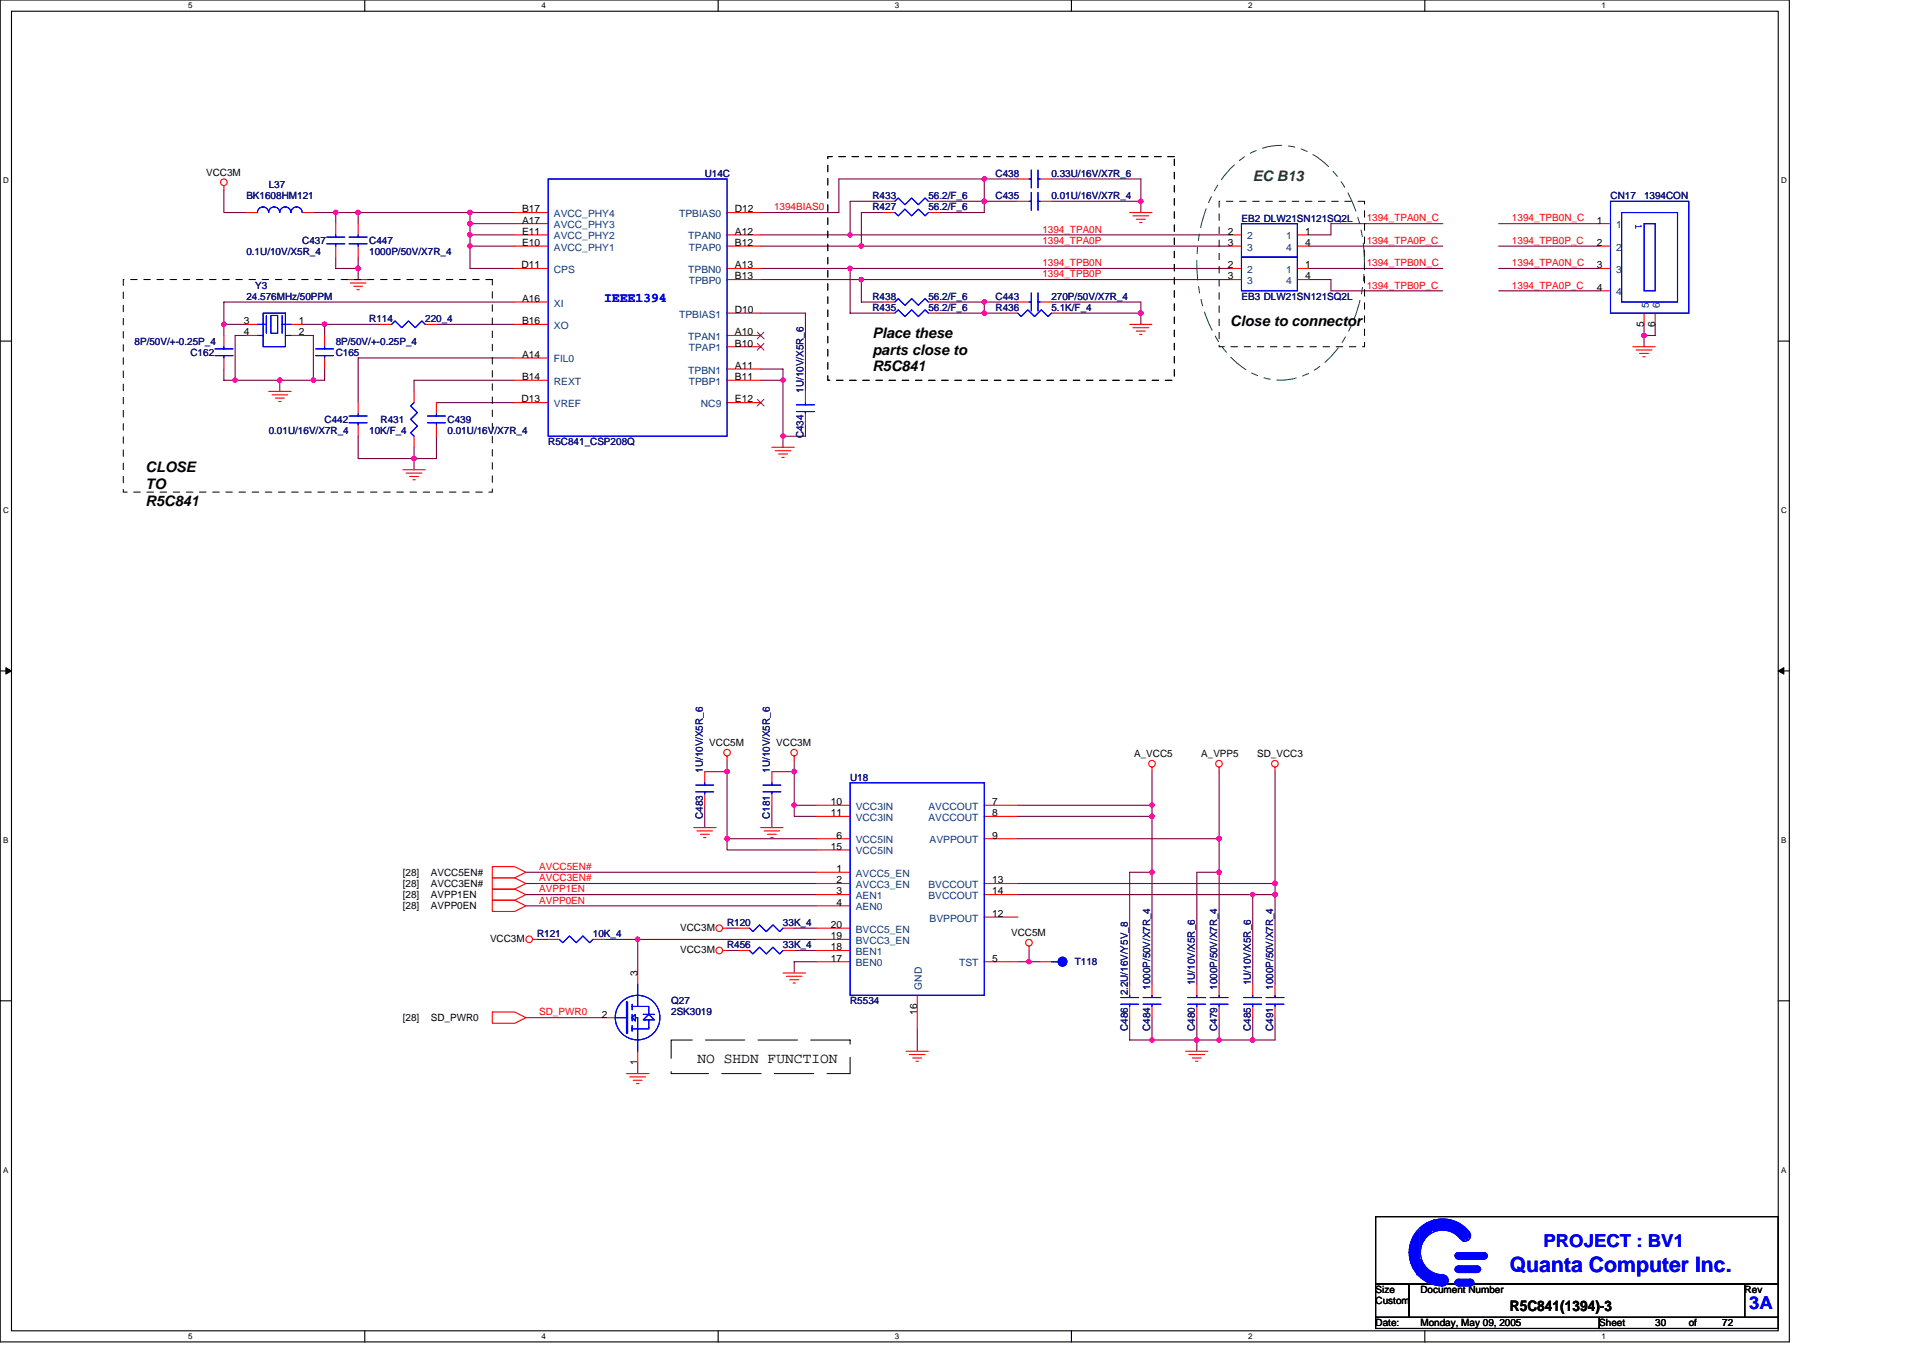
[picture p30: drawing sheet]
<svg xmlns="http://www.w3.org/2000/svg" width="297mm" height="210mm" viewBox="0 0 297 210" stroke-linecap="round" stroke-linejoin="round" font-family="sans-serif">
<defs><g id="words">
<text font-size="3.3" fill="#00f" x="233.2" y="196.5">Quanta Computer Inc.</text>
<g font-size="2.8" fill="#00f">
<text x="238.4" y="192.6">PROJECT : BV1</text>
<text x="270.2" y="202.2">3A</text>
</g>
<text font-size="2.2" fill="#008000" x="193.5" y="28">EC B13</text>
<g font-size="2.2">
<text x="134.8" y="52.2">Place these</text>
<text x="190" y="50.4">Close to connector</text>
<text x="134.8" y="54.8">parts close to</text>
<text x="134.8" y="57.4">R5C841</text>
<text x="22.5" y="72.9">CLOSE</text>
<text x="22.5" y="75.5">TO</text>
<text x="22.5" y="78.1">R5C841</text>
<text x="107.7" y="164.2">NO SHDN FUNCTION</text>
<text x="233.2" y="202.5">R5C841(1394)-3</text>
</g>
<text font-size="2.1" fill="#00f" x="93.3" y="46.7">IEEE1394</text>
<g font-size="1.5">
<text x="31.8" y="27.1">VCC3M</text>
<text x="80.6" y="34.5">A17</text>
<text x="80.6" y="32.8">B17</text>
<text x="113.5" y="32.8">D12</text>
<text x="246.7" y="34.5">1</text>
<text x="80.6" y="41.4">D11</text>
<text x="80.6" y="38">E10</text>
<text x="80.6" y="36.3">E11</text>
<text x="113.5" y="41.4">A13</text>
<text x="113.5" y="36.3">A12</text>
<text x="113.5" y="38">B12</text>
<text x="189.7" y="41.4">2</text>
<text x="189.7" y="38">3</text>
<text x="189.7" y="36.3">2</text>
<text x="201.6" y="41.4">1</text>
<text x="201.6" y="36.3">1</text>
<text x="201.6" y="38">4</text>
<text x="246.7" y="38">2</text>
<text x="246.7" y="41.4">3</text>
<text x="80.6" y="46.6">A16</text>
<text x="113.5" y="43.2">B13</text>
<text x="189.7" y="43.2">3</text>
<text x="201.6" y="43.2">4</text>
<text x="246.7" y="44.9">4</text>
<text x="37.7" y="51.8">4</text>
<text x="37.7" y="50.1">3</text>
<text x="46.2" y="50.1">1</text>
<text x="46.2" y="51.8">2</text>
<text x="80.6" y="50.1">B16</text>
<text x="113.5" y="48.3">D10</text>
<text x="113.5" y="51.8">A10</text>
<text x="113.5" y="53.5">B10</text>
<text x="253.9" y="50.5" transform="rotate(-90 253.9 50.5)">5</text>
<text x="255.6" y="50.5" transform="rotate(-90 255.6 50.5)">6</text>
<text x="80.6" y="55.3">A14</text>
<text x="80.6" y="58.7">B14</text>
<text x="113.5" y="57">A11</text>
<text x="113.5" y="58.7">B11</text>
<text x="80.6" y="62.2">D13</text>
<text x="113.5" y="62.2">E12</text>
<text x="109.6" y="115.2">VCC5M</text>
<text x="119.9" y="115.2">VCC3M</text>
<text x="175.2" y="116.9">A_VCC5</text>
<text x="185.5" y="116.9">A_VPP5</text>
<text x="194.2" y="116.9">SD_VCC3</text>
<text x="128.3" y="124.4">10</text>
<text x="153.2" y="124.4">7</text>
<text x="128.3" y="126.1">11</text>
<text x="128.3" y="131.3">15</text>
<text x="129.2" y="129.5">6</text>
<text x="153.2" y="126.1">8</text>
<text x="153.2" y="129.5">9</text>
<text x="62.2" y="135.3">[28]</text>
<text x="62.2" y="137">[28]</text>
<text x="66.5" y="135.3">AVCC5EN#</text>
<text x="66.5" y="137">AVCC3EN#</text>
<text x="129.2" y="134.7">1</text>
<text x="129.2" y="136.4">2</text>
<text x="153.2" y="136.4">13</text>
<text x="62.2" y="138.7">[28]</text>
<text x="62.2" y="140.4">[28]</text>
<text x="66.5" y="138.7">AVPP1EN</text>
<text x="66.5" y="140.4">AVPP0EN</text>
<text x="105.1" y="143.7">VCC3M</text>
<text x="128.3" y="143.3">20</text>
<text x="129.2" y="138.2">3</text>
<text x="129.2" y="139.9">4</text>
<text x="153.2" y="138.2">14</text>
<text x="153.2" y="141.6">12</text>
<text x="75.7" y="145.5">VCC3M</text>
<text x="105.1" y="147.2">VCC3M</text>
<text x="128.3" y="145.1">19</text>
<text x="128.3" y="148.5">17</text>
<text x="128.3" y="146.8">18</text>
<text x="153.2" y="148.5">5</text>
<text x="156.2" y="144.6">VCC5M</text>
<text x="98.5" y="150.8" transform="rotate(-90 98.5 150.8)">3</text>
<text x="62.2" y="157.7">[28]</text>
<text x="66.5" y="157.7">SD_PWR0</text>
<text x="92.9" y="157.2">2</text>
<text x="141.7" y="156.7" transform="rotate(-90 141.7 156.7)">16</text>
<text x="98.5" y="164.5" transform="rotate(-90 98.5 164.5)">1</text>
<text x="212.5" y="199.7">Size</text>
<text x="212.5" y="201.4">Custom</text>
<text x="219.4" y="199.7">Document Number</text>
<text x="269.5" y="199.7">Rev</text>
<text x="212.5" y="204.9">Date:</text>
<text x="219.4" y="204.9">Monday, May 09, 2005</text>
<text x="247" y="204.9">Sheet</text>
<text x="255.7" y="204.9">30</text>
<text x="260.9" y="204.9">of</text>
<text x="266" y="204.9">72</text>
</g>
<g font-size="1.5" fill="#000080">
<text x="41.5" y="29">L37</text>
<text x="108.9" y="27.3">U14C</text>
<text x="153.8" y="27.3">C438</text>
<text x="162.4" y="27.3">0.33U/16V/X7R_6</text>
<text x="38.1" y="30.8">BK1608HM121</text>
<text x="134.8" y="32.5">R427</text>
<text x="134.8" y="30.8">R433</text>
<text x="143.4" y="32.5">56.2/F_6</text>
<text x="143.4" y="30.8">56.2/F_6</text>
<text x="153.8" y="30.8">C435</text>
<text x="162.4" y="30.8">0.01U/16V/X7R_4</text>
<text x="191.8" y="34.2">EB2 DLW21SN121SQ2L</text>
<text x="248.8" y="30.8">CN17</text>
<text x="254" y="30.8">1394CON</text>
<text x="38.1" y="39.4">0.1U/10V/X5R_4</text>
<text x="46.7" y="37.7">C437</text>
<text x="57" y="37.7">C447</text>
<text x="57" y="39.4">1000P/50V/X7R_4</text>
<text x="38.1" y="46.3">24.576MHz/50PPM</text>
<text x="39.4" y="44.6">Y3</text>
<text x="134.8" y="46.3">R438</text>
<text x="143.4" y="46.3">56.2/F_6</text>
<text x="153.8" y="46.3">C443</text>
<text x="162.4" y="46.3">270P/50V/X7R_4</text>
<text x="191.8" y="46.3">EB3 DLW21SN121SQ2L</text>
<text x="20.8" y="53.2">8P/50V/+-0.25P_4</text>
<text x="51.9" y="53.2">8P/50V/+-0.25P_4</text>
<text x="57" y="49.8">R114</text>
<text x="65.7" y="49.8">220_4</text>
<text x="134.8" y="48">R435</text>
<text x="143.4" y="48">56.2/F_6</text>
<text x="153.8" y="48">R436</text>
<text x="162.4" y="48">5.1K/F_4</text>
<text x="29.4" y="54.9">C162</text>
<text x="51.9" y="54.9">C165</text>
<text x="50.1" y="65.3">C442</text>
<text x="58.8" y="65.3">R431</text>
<text x="69.1" y="65.3">C439</text>
<text x="124.1" y="60.6" transform="rotate(-90 124.1 60.6)">1U/10V/X5R_6</text>
<text x="41.5" y="67">0.01U/16V/X7R_4</text>
<text x="57" y="67">10K/F_4</text>
<text x="69.1" y="67">0.01U/16V/X7R_4</text>
<text x="84.7" y="68.8">R5C841_CSP208Q</text>
<text x="124.1" y="67.7" transform="rotate(-90 124.1 67.7)">C434</text>
<text x="108.6" y="119.4" transform="rotate(-90 108.6 119.4)">1U/10V/X5R_6</text>
<text x="118.9" y="119.4" transform="rotate(-90 118.9 119.4)">1U/10V/X5R_6</text>
<text x="131.3" y="120.6">U18</text>
<text x="108.6" y="126.4" transform="rotate(-90 108.6 126.4)">C483</text>
<text x="118.9" y="126.4" transform="rotate(-90 118.9 126.4)">C181</text>
<text x="112.3" y="143">R120</text>
<text x="120.9" y="143">33K_4</text>
<text x="82.9" y="144.8">R121</text>
<text x="91.6" y="144.8">10K_4</text>
<text x="112.3" y="146.5">R456</text>
<text x="120.9" y="146.5">33K_4</text>
<text x="166" y="149.1">T118</text>
<text x="103.7" y="155.1">Q27</text>
<text x="131.3" y="155.1">R5534</text>
<text x="174.2" y="153.7" transform="rotate(-90 174.2 153.7)">2.2U/16V/Y5V_8</text>
<text x="177.7" y="152.9" transform="rotate(-90 177.7 152.9)">1000P/50V/X7R_4</text>
<text x="184.6" y="152.2" transform="rotate(-90 184.6 152.2)">1U/10V/X5R_6</text>
<text x="188" y="152.9" transform="rotate(-90 188 152.9)">1000P/50V/X7R_4</text>
<text x="193.2" y="152.2" transform="rotate(-90 193.2 152.2)">1U/10V/X5R_6</text>
<text x="196.7" y="152.9" transform="rotate(-90 196.7 152.9)">1000P/50V/X7R_4</text>
<text x="103.7" y="156.8">2SK3019</text>
<text x="174.2" y="159.3" transform="rotate(-90 174.2 159.3)">C486</text>
<text x="177.7" y="159.3" transform="rotate(-90 177.7 159.3)">C484</text>
<text x="184.6" y="159.3" transform="rotate(-90 184.6 159.3)">C480</text>
<text x="188" y="159.3" transform="rotate(-90 188 159.3)">C479</text>
<text x="193.2" y="159.3" transform="rotate(-90 193.2 159.3)">C485</text>
<text x="196.7" y="159.3" transform="rotate(-90 196.7 159.3)">C491</text>
</g>
<g font-size="1.5" fill="#004080">
<text x="85.6" y="35.2">AVCC_PHY3</text>
<text x="85.6" y="33.5">AVCC_PHY4</text>
<text x="104.9" y="33.5">TPBIAS0</text>
<text x="249.6" y="35.2">1</text>
<text x="85.6" y="38.7">AVCC_PHY1</text>
<text x="85.6" y="37">AVCC_PHY2</text>
<text x="106.3" y="37">TPAN0</text>
<text x="106.4" y="38.7">TPAP0</text>
<text x="192.6" y="38.7">3</text>
<text x="192.6" y="37">2</text>
<text x="198.6" y="37">1</text>
<text x="198.6" y="38.7">4</text>
<text x="249.6" y="38.7">2</text>
<text x="85.6" y="42.2">CPS</text>
<text x="85.6" y="47.3">XI</text>
<text x="106.3" y="42.2">TPBN0</text>
<text x="106.4" y="43.9">TPBP0</text>
<text x="192.6" y="43.9">3</text>
<text x="192.6" y="42.2">2</text>
<text x="198.6" y="42.2">1</text>
<text x="198.6" y="43.9">4</text>
<text x="249.6" y="42.2">3</text>
<text x="249.6" y="45.6">4</text>
<text x="254.7" y="47.5" transform="rotate(-90 254.7 47.5)">5</text>
<text x="256.4" y="47.5" transform="rotate(-90 256.4 47.5)">6</text>
<text x="85.6" y="50.8">XO</text>
<text x="104.9" y="49.1">TPBIAS1</text>
<text x="106.3" y="52.5">TPAN1</text>
<text x="85.6" y="56">FIL0</text>
<text x="85.6" y="59.4">REXT</text>
<text x="106.3" y="57.7">TPBN1</text>
<text x="106.4" y="59.4">TPBP1</text>
<text x="106.4" y="54.3">TPAP1</text>
<text x="85.6" y="62.9">VREF</text>
<text x="108.3" y="62.9">NC9</text>
<text x="132.2" y="125.1">VCC3IN</text>
<text x="143.4" y="125.1">AVCCOUT</text>
<text x="132.2" y="126.8">VCC3IN</text>
<text x="132.2" y="130.2">VCC5IN</text>
<text x="132.2" y="132">VCC5IN</text>
<text x="143.4" y="126.8">AVCCOUT</text>
<text x="143.6" y="130.2">AVPPOUT</text>
<text x="132.2" y="135.4">AVCC5_EN</text>
<text x="132.2" y="137.2">AVCC3_EN</text>
<text x="143.4" y="137.2">BVCCOUT</text>
<text x="132.2" y="138.9">AEN1</text>
<text x="132.2" y="140.6">AEN0</text>
<text x="143.4" y="138.9">BVCCOUT</text>
<text x="143.6" y="142.3">BVPPOUT</text>
<text x="132.2" y="144.1">BVCC5_EN</text>
<text x="132.2" y="145.8">BVCC3_EN</text>
<text x="132.2" y="149.2">BEN0</text>
<text x="132.2" y="147.5">BEN1</text>
<text x="148.2" y="149.2">TST</text>
<text x="142.4" y="152.9" transform="rotate(-90 142.4 152.9)">GND</text>
</g>
<g font-size="1.5" fill="#f00">
<text x="119.6" y="32.5">1394BIAS0</text>
<text x="161" y="35.9">1394_TPA0N</text>
<text x="211.1" y="34.2">1394_TPA0N_C</text>
<text x="233.5" y="34.2">1394_TPB0N_C</text>
<text x="161" y="41.1">1394_TPB0N</text>
<text x="161" y="37.7">1394_TPA0P</text>
<text x="211.1" y="37.7">1394_TPA0P_C</text>
<text x="211.1" y="41.1">1394_TPB0N_C</text>
<text x="233.5" y="37.7">1394_TPB0P_C</text>
<text x="233.5" y="41.1">1394_TPA0N_C</text>
<text x="161" y="42.8">1394_TPB0P</text>
<text x="211.1" y="44.6">1394_TPB0P_C</text>
<text x="233.5" y="44.6">1394_TPA0P_C</text>
<text x="83.3" y="134.4">AVCC5EN#</text>
<text x="83.3" y="136.1">AVCC3EN#</text>
<text x="83.3" y="137.8">AVPP1EN</text>
<text x="83.3" y="139.6">AVPP0EN</text>
<text x="83.3" y="156.8">SD_PWR0</text>
</g>
<text font-size="1.5" fill="#00f" x="252.6" y="34.5" transform="rotate(90 252.6 34.5)">1</text>
<g font-size="1.2">
<text x="29.1" y="1.3">5</text>
<text x="83.6" y="1.3">4</text>
<text x="138.2" y="1.3">3</text>
<text x="192.8" y="1.3">2</text>
<text x="247.4" y="1.3">1</text>
<text x=".5" y="28.3">D</text>
<text x="275.1" y="28.3">D</text>
<text x=".5" y="79.2">C</text>
<text x="275.1" y="79.2">C</text>
<text x=".5" y="130.2">B</text>
<text x="275.1" y="130.2">B</text>
<text x=".5" y="181.1">A</text>
<text x="275.1" y="181.1">A</text>
<text x="29.1" y="206.8">5</text>
<text x="83.6" y="206.8">4</text>
<text x="138.2" y="206.8">3</text>
<text x="192.8" y="206.8">2</text>
<text x="247.4" y="206.8">1</text>
</g>
</g></defs>
<path d="M0 0h276.4v207.3h-276.4zM1.8 1.7h272.9v203.8h-272.9z" fill="none" stroke="#000" stroke-width=".17"/>
<g fill="#fff">
<path d="M29.1 .2h.6v1.4h-.6z"/>
<path d="M29.1 205.7h.6v1.4h-.6z"/>
</g>
<path d="M56.3 0v1.7M56.3 205.5v1.8" fill="none" stroke="#000" stroke-width=".17"/>
<g fill="#fff">
<path d="M83.6 .2h.7v1.4h-.7z"/>
<path d="M83.6 205.7h.7v1.4h-.7z"/>
</g>
<path d="M110.9 0v1.7M110.9 205.5v1.8" fill="none" stroke="#000" stroke-width=".17"/>
<g fill="#fff">
<path d="M138.2 .2h.7v1.4h-.7z"/>
<path d="M138.2 205.7h.7v1.4h-.7z"/>
</g>
<path d="M165.5 0v1.7M165.5 205.5v1.8" fill="none" stroke="#000" stroke-width=".17"/>
<g fill="#fff">
<path d="M192.8 .2h.6v1.4h-.6z"/>
<path d="M192.8 205.7h.6v1.4h-.6z"/>
</g>
<path d="M220.1 0v1.7M220.1 205.5v1.8" fill="none" stroke="#000" stroke-width=".17"/>
<g fill="#fff">
<path d="M247.4 .2h.6v1.4h-.6z"/>
<path d="M247.4 205.7h.6v1.4h-.6z"/>
<path d="M.5 27.2h.8v1.4h-.8z"/>
<path d="M275.1 27.2h.9v1.4h-.9z"/>
<path d="M.5 78.1h.8v1.4h-.8z"/>
<path d="M275.1 78.1h.9v1.4h-.9z"/>
</g>
<path d="M0 52.7h1.8M274.7 52.7h1.7" fill="none" stroke="#000" stroke-width=".17"/>
<g fill="#fff">
<path d="M.5 129.1h.8v1.4h-.8z"/>
<path d="M275.1 129.1h.8v1.4h-.8z"/>
</g>
<path d="M0 103.6h1.8M274.7 103.6h1.7" fill="none" stroke="#000" stroke-width=".17"/>
<path d="M.9 103.1l.9 .5-.9 .5zM274.7 103.6l.8-.5v1z" fill="#000" stroke="#000" stroke-width=".15"/>
<g fill="#fff">
<path d="M.5 180h.8v1.4h-.8z"/>
<path d="M275.1 180h.8v1.4h-.8z"/>
</g>
<path d="M0 154.6h1.8M274.7 154.6h1.7M212.5 187.9h62.2v10.4h-62.2zM212.5 198.3h5.2v5.2h-5.2zM217.7 198.3h51.8v5.2h-51.8zM269.5 198.3h5.2v5.2h-5.2zM212.5 203.5h34.5v1.7h-34.5zM247 203.5h27.7v1.7h-27.7z" fill="none" stroke="#000" stroke-width=".17"/>
<g fill="none" stroke="#800040" stroke-width=".17">
<path d="M34.6 29.4v3.4h3.5M48.4 32.8h31.1M51.9 39.7v1.8h3.4M51.9 32.8v1.7M55.3 32.8v1.7M55.3 39.7v3.5M72.6 36.3h6.9M72.6 32.8v8.7h6.9M72.6 38h6.9M72.6 34.5h6.9M117.5 36.3h72.5M117.5 38h72.5"/>
<path d="M136.5 32.8h-3.4v5.2M136.5 31.1h-5.2v5.2M145.1 31.1h12.1M152 27.6v5.2h-6.9M157.2 27.6h-27.6v5.2h-12.1M162.4 27.6h13.8v5.2M162.4 31.1h13.8M202.1 38h20.8M222.9 34.5h-17.3v1.8h-3.5M231.5 38h15.5M231.5 34.5h15.5M34.6 50.1h3.5"/>
<path d="M34.6 57v1.7h1.7M36.3 58.7h6.9v1.8M38.1 51.8h-1.8v6.9M46.7 50.1h12.1M46.7 51.8h1.7v6.9M50.1 50.1v1.7M50.1 57v1.7h-6.9M67.4 50.1h12.1M79.5 46.7h-44.9v5.1M79.5 58.7h-15.5v1.8M79.5 55.3h-24.2v6.9M117.5 48.4h6.9v12.1"/>
<path d="M117.5 41.5h72.5M117.5 43.2h72.5M117.5 58.7h3.4M117.5 57h3.4v12.1M131.3 41.5v6.9h5.2M133.1 43.2v3.5h3.4M145.1 48.4h10.4M145.1 46.7h12.1M152 46.7v1.7M162.4 46.7h13.8v3.4M164.1 48.4h12.1M202.1 41.5h20.8"/>
<path d="M202.1 43.2h3.5v1.7h17.3M231.5 41.5h15.5M231.5 44.9h15.5M254 50.1v3.5M255.7 50.1v1.7h-1.7M55.3 67.4v3.4h8.7v1.8M67.4 67.4v3.4h-3.4v-1.7M67.4 62.2h12.1M124.4 65.6v1.8h-3.5M108.9 119.2h3.4M112.3 117.5v12M119.2 119.2h3.5"/>
<path d="M122.7 117.5v6.9M177.9 119.2v32.8M188.3 119.2v32.8M197 119.2v32.8M81.2 136.5h44.9M81.2 138.2h44.9M81.2 134.7h44.9M81.2 139.9h44.9M108.9 124.4v3.4M112.3 129.5v1.8h13.8M112.3 129.5h13.8M119.2 124.4v3.4"/>
<path d="M122.7 124.4v1.7h3.4M122.7 124.4h3.4M157.2 124.4h20.7M157.2 129.5h31.1M157.2 126.1h20.7M157.2 136.5h39.8M157.2 138.2h39.8M177.9 134.7h-3.4v17.3M188.3 134.7h-3.4v17.3M193.5 138.2v13.8M81.2 157.2h12.1M82.9 145.1h1.8"/>
<path d="M93.3 145.1h32.8M98.5 145.1v5.2M112.3 143.4h1.7M112.3 146.8h1.7M122.7 143.4h3.4M122.7 146.8h3.4M126.1 148.5h-3.4v1.8M141.7 158.9v3.5M157.2 148.5h3.5M159 146.8v1.7M174.5 157.2v3.4h22.5v-3.4M177.9 157.2v3.4"/>
<path d="M184.9 157.2v5.2M188.3 157.2v3.4M193.5 157.2v3.4M98.5 164.1v1.7"/>
</g>
<g fill="#f0f" stroke="#f0f" stroke-width=".17">
<circle cx="152" cy="48.4" r=".34"/>
<circle cx="131.3" cy="41.4" r=".34"/>
<circle cx="133" cy="38" r=".34"/>
<circle cx="133" cy="43.2" r=".34"/>
<circle cx="131.3" cy="36.3" r=".33"/>
<circle cx="152" cy="46.6" r=".34"/>
<circle cx="152" cy="31.1" r=".34"/>
<circle cx="176.2" cy="48.4" r=".34"/>
<circle cx="152" cy="27.6" r=".33"/>
<circle cx="176.2" cy="31.1" r=".34"/>
<circle cx="34.6" cy="50.1" r=".34"/>
<circle cx="50.1" cy="50.1" r=".34"/>
<circle cx="48.4" cy="58.7" r=".34"/>
<circle cx="43.2" cy="58.7" r=".34"/>
<circle cx="36.3" cy="58.7" r=".34"/>
<circle cx="63.9" cy="70.8" r=".33"/>
<circle cx="72.6" cy="32.8" r=".34"/>
<circle cx="72.6" cy="34.5" r=".34"/>
<circle cx="72.6" cy="36.3" r=".33"/>
<circle cx="72.6" cy="38" r=".34"/>
<circle cx="51.9" cy="32.8" r=".34"/>
<circle cx="55.3" cy="41.4" r=".34"/>
<circle cx="55.3" cy="32.8" r=".34"/>
<circle cx="122.7" cy="124.4" r=".34"/>
<circle cx="122.7" cy="119.2" r=".34"/>
<circle cx="177.9" cy="134.7" r=".34"/>
<circle cx="177.9" cy="126.1" r=".34"/>
<circle cx="188.3" cy="129.5" r=".34"/>
<circle cx="188.3" cy="134.7" r=".34"/>
<circle cx="196.9" cy="136.4" r=".34"/>
<circle cx="193.5" cy="138.2" r=".34"/>
<circle cx="184.8" cy="160.6" r=".34"/>
<circle cx="177.9" cy="160.6" r=".34"/>
<circle cx="193.5" cy="160.6" r=".34"/>
<circle cx="196.9" cy="138.2" r=".34"/>
<circle cx="188.3" cy="160.6" r=".34"/>
<circle cx="112.3" cy="129.5" r=".34"/>
<circle cx="112.3" cy="119.2" r=".34"/>
<circle cx="98.5" cy="145.1" r=".34"/>
<circle cx="177.9" cy="124.4" r=".34"/>
<circle cx="158.9" cy="148.5" r=".33"/>
<circle cx="120.9" cy="67.3" r=".34"/>
<circle cx="253.9" cy="51.8" r=".34"/>
<circle cx="120.9" cy="58.7" r=".34"/>
</g>
<g fill="none" stroke="#f00" stroke-width=".17">
<path d="M34.6 28.7v.7M38.1 32.8h1.7M46.7 32.8h1.7M51.9 34.5v1.8M51.9 38v1.7M55.3 34.5v1.8M55.3 38v1.7M79.5 32.8h5.2M79.5 38h5.2M79.5 36.3h5.2M79.5 34.5h5.2M112.3 32.8h5.2"/>
<path d="M112.3 38h5.2M112.3 36.3h5.2M136.5 32.8h1.7M136.5 31.1h1.7M143.4 32.8h1.7M143.4 31.1h1.7M157.2 31.1h1.8M157.2 27.6h1.8M160.7 31.1h1.7M160.7 27.6h1.7M174.5 32.8h3.4M175 33.3h2.4"/>
<path d="M175.5 33.9h1.4M176 34.4h.4M190 38h1.8M190 36.3h1.8M200.4 38h1.7M200.4 36.3h1.7M247 38h1.8M247 34.5h1.8M34.6 51.8v1.8M34.6 55.3v1.7M38.1 50.1h1.7M38.1 51.8h1.7"/>
<path d="M45 50.1h1.7M45 51.8h1.7M50.1 51.8v1.8M50.1 55.3v1.7M53.6 43.2h3.4M54.1 43.7h2.4M54.6 44.2h1.4M55.1 44.7h.4M58.8 50.1h1.7M65.7 50.1h1.7M79.5 50.1h5.2M79.5 46.7h5.2"/>
<path d="M79.5 41.5h5.2M79.5 58.7h5.2M79.5 55.3h5.2M112.3 43.2h5.2M112.3 53.6h5.2M112.3 48.4h5.2M112.3 41.5h5.2M112.3 57h5.2M112.3 58.7h5.2M112.3 51.8h5.2M136.5 48.4h1.7M136.5 46.7h1.7"/>
<path d="M143.4 48.4h1.7M143.4 46.7h1.7M155.5 48.4h1.7M157.2 46.7h1.8M160.7 46.7h1.7M162.4 48.4h1.7M174.5 50.1h3.4M175 50.6h2.4M175.5 51.1h1.4M176 51.6h.4M190 43.2h1.8M190 41.5h1.8"/>
<path d="M200.4 43.2h1.7M200.4 41.5h1.7M247 41.5h1.8M247 44.9h1.8M252.2 53.6h3.5M252.7 54.1h2.5M253.3 54.6h1.3M253.8 55.1h.3M254 48.4v1.7M255.7 48.4v1.7M41.5 60.5h3.5M42 61h2.4"/>
<path d="M42.5 61.5h1.4M43 62h.4M55.3 62.2v1.7M55.3 65.6v1.8M62.2 72.6h3.5M62.7 73.1h2.5M63.3 73.6h1.3M63.8 74.1h.3M64 60.5v1.7M64 67.4v1.7M67.4 62.2v1.7M67.4 65.6v1.8"/>
<path d="M79.5 62.2h5.2M112.3 62.2h5.2M119.2 69.1h3.5M119.7 69.6h2.5M120.3 70.1h1.3M120.8 70.7h.3M124.4 60.5v1.7M124.4 63.9v1.7M108.9 119.2v1.7M112.3 116.8v.7M119.2 119.2v1.7M122.7 116.8v.7"/>
<path d="M177.9 118.5v.7M188.3 118.5v.7M197 118.5v.7M76 133.9h3.5l1.7 .8-1.7 .9h-3.5zM76 135.6h3.5l1.7 .9-1.7 .8h-3.5zM76 137.3h3.5l1.7 .9-1.7 .8h-3.5zM76 139h3.5l1.7 .9-1.7 .9h-3.5zM107.1 127.8h3.5M107.7 128.3h2.4M108.2 128.9h1.4M108.7 129.4h.3M108.9 122.6v1.8"/>
<path d="M117.5 127.8h3.4M118 128.3h2.4M118.5 128.9h1.4M119.1 129.4h.3M119.2 122.6v1.8M126.1 124.4h5.2M126.1 126.1h5.2M126.1 129.5h5.2M126.1 131.3h5.2M126.1 134.7h5.2M126.1 136.5h5.2M126.1 138.2h5.2"/>
<path d="M126.1 139.9h5.2M152 124.4h5.2M152 126.1h5.2M152 129.5h5.2M152 136.5h5.2M152 138.2h5.2M76 156.3h3.5l1.7 .9-1.7 .9h-3.5zM82.3 145.1h.6M84.7 145.1h1.7M91.6 145.1h1.7M93.3 157.2h1.7M98.5 150.3v1.7"/>
<path d="M111.6 143.4h.7M111.6 146.8h.7M114 143.4h1.8M114 146.8h1.8M120.9 143.4h1.8M120.9 146.8h1.8M120.9 150.3h3.5M121.5 150.8h2.4M122 151.3h1.4M122.5 151.8h.3M126.1 143.4h5.2M126.1 146.8h5.2"/>
<path d="M126.1 145.1h5.2M126.1 148.5h5.2M141.7 153.7v5.2M152 148.5h5.2M152 141.6h5.2M159 146.1v.7M160.7 148.5h1.7M174.5 152v1.7M174.5 155.4v1.8M177.9 152v1.7M177.9 155.4v1.8M184.9 152v1.7"/>
<path d="M184.9 155.4v1.8M188.3 152v1.7M188.3 155.4v1.8M193.5 152v1.7M193.5 155.4v1.8M197 152v1.7M197 155.4v1.8M96.8 165.8h3.4M97.3 166.3h2.4M97.8 166.9h1.4M98.3 167.4h.4M98.5 162.4v1.7"/>
<path d="M140 162.4h3.4M140.5 162.9h2.4M141 163.4h1.4M141.5 163.9h.4M183.1 162.4h3.5M183.6 162.9h2.5M184.2 163.4h1.3M184.7 163.9h.3"/>
<circle cx="34.6" cy="28.1" r=".51"/>
<circle cx="112.3" cy="116.2" r=".51"/>
<circle cx="122.7" cy="116.2" r=".51"/>
<circle cx="177.9" cy="118" r=".51"/>
<circle cx="188.3" cy="118" r=".51"/>
<circle cx="196.9" cy="118" r=".51"/>
<circle cx="81.7" cy="145.1" r=".51"/>
<circle cx="111.1" cy="146.8" r=".51"/>
<circle cx="111.1" cy="143.4" r=".51"/>
<circle cx="158.9" cy="145.6" r=".51"/>
</g>
<path d="M103.7 160.6h27.6v5.2h-27.6z" fill="none" stroke="#000" stroke-width=".15" stroke-dasharray="6.1 2"/>
<path d="M127.9 24.2h53.5v34.5h-53.5zM188.3 31.1h22.5v22.5h-22.5zM19 43.2h57v32.8h-57z" fill="none" stroke="#000" stroke-width=".15" stroke-dasharray="1 1 1 1 1 1 1 1"/>
<path d="M190.6 25.6a10 10 0 0 1 14.4 0 20.8 20.8 0 0 1 5.8 15 20.8 20.8 0 0 1-5.8 15 10 10 0 0 1-14.4 0 20.9 20.9 0 0 1-5.7-15 20.8 20.8 0 0 1 5.7-15z" fill="none" stroke="#008000" stroke-width=".15" stroke-dasharray="3 1 1 1 1 1"/>
<g fill="none" stroke="#00f" stroke-width=".17">
<path d="M39.8 32.8a.86 .86 0 0 1 .8-.8 .86 .86 0 0 1 .9 .8M41.5 32.8a.85 .85 0 0 1 .9-.8 .85 .85 0 0 1 .8 .8 .87 .87 0 0 1 .9-.8 .87 .87 0 0 1 .8 .8 .87 .87 0 0 1 .9-.8 .87 .87 0 0 1 .9 .8M50.5 37.7h2.8M50.5 36.6h2.8M51.9 36.3v.3M51.9 37.7v.3M53.9 37.7h2.8M53.9 36.6h2.8M55.3 36.3v.3M55.3 37.7v.3M84.7 27.6h27.6v39.8h-27.6zM138.2 32.8l.5 .5 1.1-1 1 1 1.1-1 1 1 .5-.5"/>
<path d="M138.2 31.1l.5-.5 1.1 1 1-1 1.1 1 1-1 .5 .5M159 31.1h.3M159 27.6h.3M159.3 26.3v2.7M159.3 29.7v2.8M160.3 26.3v2.7M160.3 29.7v2.8M160.3 31.1h.4M160.3 27.6h.4M191.8 39.7h8.6v5.2h-8.6zM191.8 34.5h8.6v5.2h-8.6zM248.8 31.1h12.1v17.3h-12.1z"/>
<path d="M250.5 32.8h8.6v13.9h-8.6zM254 34.5h1.7v10.4h-1.7zM33.2 54.9h2.8M33.2 53.9h2.8M34.6 53.6v.3M34.6 54.9v.4M39.8 51.8h.8M39.8 50.1h1.3M40.6 48.4h3.5v5.2h-3.5zM41.1 48.7v2.8M41.8 48.7h1.1v2.8h-1.1zM43.6 50.1h1.4"/>
<path d="M43.6 48.7v2.8M44.1 51.8h.9M48.8 54.9h2.7M48.8 53.9h2.7M50.1 53.6v.3M50.1 54.9v.4M60.5 50.1l.5-.5 1.1 1 1-1 1 1 1.1-1 .5 .5M138.2 48.4l.5-.5 1.1 1 1-1 1.1 1 1-1 .5 .5M138.2 46.7l.5-.6 1.1 1.1 1-1.1 1.1 1.1 1-1.1 .5 .6M157.2 48.4l.5 .5 1.1-1 1 1 1-1 1.1 1 .5-.5M159 46.7h.3M159.3 45.3v2.7"/>
<path d="M160.3 46.7h.4M160.3 45.3v2.7M53.9 65.3h2.8M53.9 64.3h2.8M55.3 63.9v.4M55.3 65.3v.3M64 62.2l-.6 .5 1.1 1-1.1 1.1 1.1 1-1.1 1 .6 .6M66 65.3h2.8M66 64.3h2.8M67.4 63.9v.4M67.4 65.3v.3M123 62.5h2.8"/>
<path d="M123 63.6h2.8M124.4 62.2v.3M124.4 63.6v.3M107.5 121.3h2.7M107.5 122.3h2.7M108.9 120.9v.4M108.9 122.3v.3M117.9 121.3h2.7M117.9 122.3h2.7M119.2 120.9v.4M119.2 122.3v.3M131.3 120.9h20.7v32.8h-20.7z"/>
<path d="M86.4 145.1l.5 .5 1.1-1 1 1 1-1 1.1 1 .5-.5M95 157.2h1.8M96.8 154.8h.1v4.8h-.1zM97.6 155.4h.9M97.6 155.1v.9M97.6 156.7v1M97.6 158.4v.9M98 156.8l.1-.1v1l-.5-.5zM98.1 157.2h.4v5.2M98.5 155.4h1.7v1.3M98.5 152v3.4M99.4 156.7h1.7"/>
<path d="M100.2 156.7l.9 .8h-1.6M100.2 156.7l-.8 .8h.3M100.2 157.5v1.4h-2.6M115.8 143.4l.5 .5 1-1 1.1 1 1-1 1 1 .5-.5M115.8 146.8l.5 .5 1-1 1.1 1 1-1 1 1 .5-.5M162.4 148.5h1M173.1 154.1h2.8M173.1 155.1h2.8M174.5 153.7v.4M174.5 155.1v.3M176.6 154.1h2.7M176.6 155.1h2.7"/>
<path d="M177.9 153.7v.4M177.9 155.1v.3M183.5 154.1h2.7M183.5 155.1h2.7M184.9 153.7v.4M184.9 155.1v.3M186.9 154.1h2.8M186.9 155.1h2.8M188.3 153.7v.4M188.3 155.1v.3M192.1 154.1h2.8M192.1 155.1h2.8"/>
<path d="M193.5 153.7v.4M193.5 155.1v.3M195.6 154.1h2.7M195.6 155.1h2.7M197 153.7v.4M197 155.1v.3M217.8 192.2v2.5l.2 .5v-3.5l.2-.3v4.3l.2 .2v-4.9l.1-.3v5.5l.2 .2v-5.9l.2-.1v6.5M219.1 196.9v-6.7l.1-.2v7.1h.2v-2.6l.2 .3v2.5l.1 .1v-2.2l.2 .3v2.1l.2 .2v-2.1l.2 .2v2.1h.1v-2l.2 .2v1.9h.2v-1.7l.2 .2v1.5l.1 .2v-1.7l.2 .1v1.6h.2v-1.4M219.4 189.7v2.9l.2-.5v-2.4l.1-.2v2.2l.2-.1v-2.3l.2-.2v2.1l.2-.2v-2h.1v1.9l.2-.2v-1.7l.2-.2v1.7l.2-.1v-1.6l.1-.2v1.8M221.3 188.6l.2-.2v1.8l-.2-.2zM221.5 196.7v.2h.2v1.4h.1v-1.4h.2v1.6h-.3l.5-1.6v1.6l.1-.2v-1.4l.2 .4v1.2h.2v-1.4h.2v1.4h.1v-1.4h.2v1.4l.2-.2v-1l.1 .1v.7M221.5 189.7l1.3-.2a3.9 3.9 0 0 1 3.4 1.9"/>
<path d="M221.5 189.5a4.2 4.2 0 0 1 5 2.1M221.5 189.4a4.3 4.3 0 0 1 5.2 2.2M221.5 189.2a4.5 4.5 0 0 1 5.2 2M221.5 189l1.3-.2a4.6 4.6 0 0 1 4.1 2.4M221.5 190.1l1.3-.3a3.6 3.6 0 0 1 3.2 1.9M221.5 189.9l1.3-.2a3.8 3.8 0 0 1 3.4 2M221.6 188.8l1.2-.2a4.8 4.8 0 0 1 4.2 2.5M221.6 188.6l1.2-.2a5 5 0 0 1 4.3 2.5M221.7 188.6v1.4M224.9 193.6h4.7v.2h-4.8v.2h5l-.2 .1h-4.7l.2 .2h4.5M224.9 195.7h3.7v.2h-3.7l-.1 .1h3.9l-.1 .2h-3.8l.3 .2h3.3M224.9 197.8h2.6v.2h-2.7v.1h2.9l-.2 .2h-2.7l.3 .2h2.4"/>
<path d="M225.3 197.6h1.9M225.3 198.6h1.9M225.3 196.6h2.9M225.3 195.5h2.9M225.3 194.5h4M225.3 193.5h4M225.5 191.3a3.4 3.4 0 0 0-3.8-1.1 3.4 3.4 0 0 0-2.3 3.3v-.1a3.4 3.4 0 0 0 3.4 3.5M226.9 190.2a5.2 5.2 0 0 0-5.8-1.6 5.2 5.2 0 0 0-3.4 4.9v-.1a5.2 5.2 0 0 0 5.1 5.2"/>
<circle cx="98.5" cy="157.2" r="3.4"/>
<circle cx="222.9" cy="197.8" r=".85"/>
<circle cx="225.3" cy="198.1" r=".51"/>
<circle cx="225.3" cy="194" r=".51"/>
<circle cx="225.3" cy="196" r=".51"/>
<circle cx="226.3" cy="190.8" r=".86"/>
<circle cx="227.2" cy="198.1" r=".51"/>
<circle cx="228.2" cy="196" r=".51"/>
<circle cx="229.2" cy="194" r=".51"/>
</g>
<circle cx="164.1" cy="148.5" r=".68" fill="#00f" stroke="#00f" stroke-width=".17"/>
<path d="M117 51.3l1 1M117 53l1 1.1M118 51.3l-1 1M118 53l-1 1.1M117 61.7l1 1M118 61.7l-1 1" fill="none" stroke="#804000" stroke-width=".15"/>
<use href="#words"/>
</svg>
